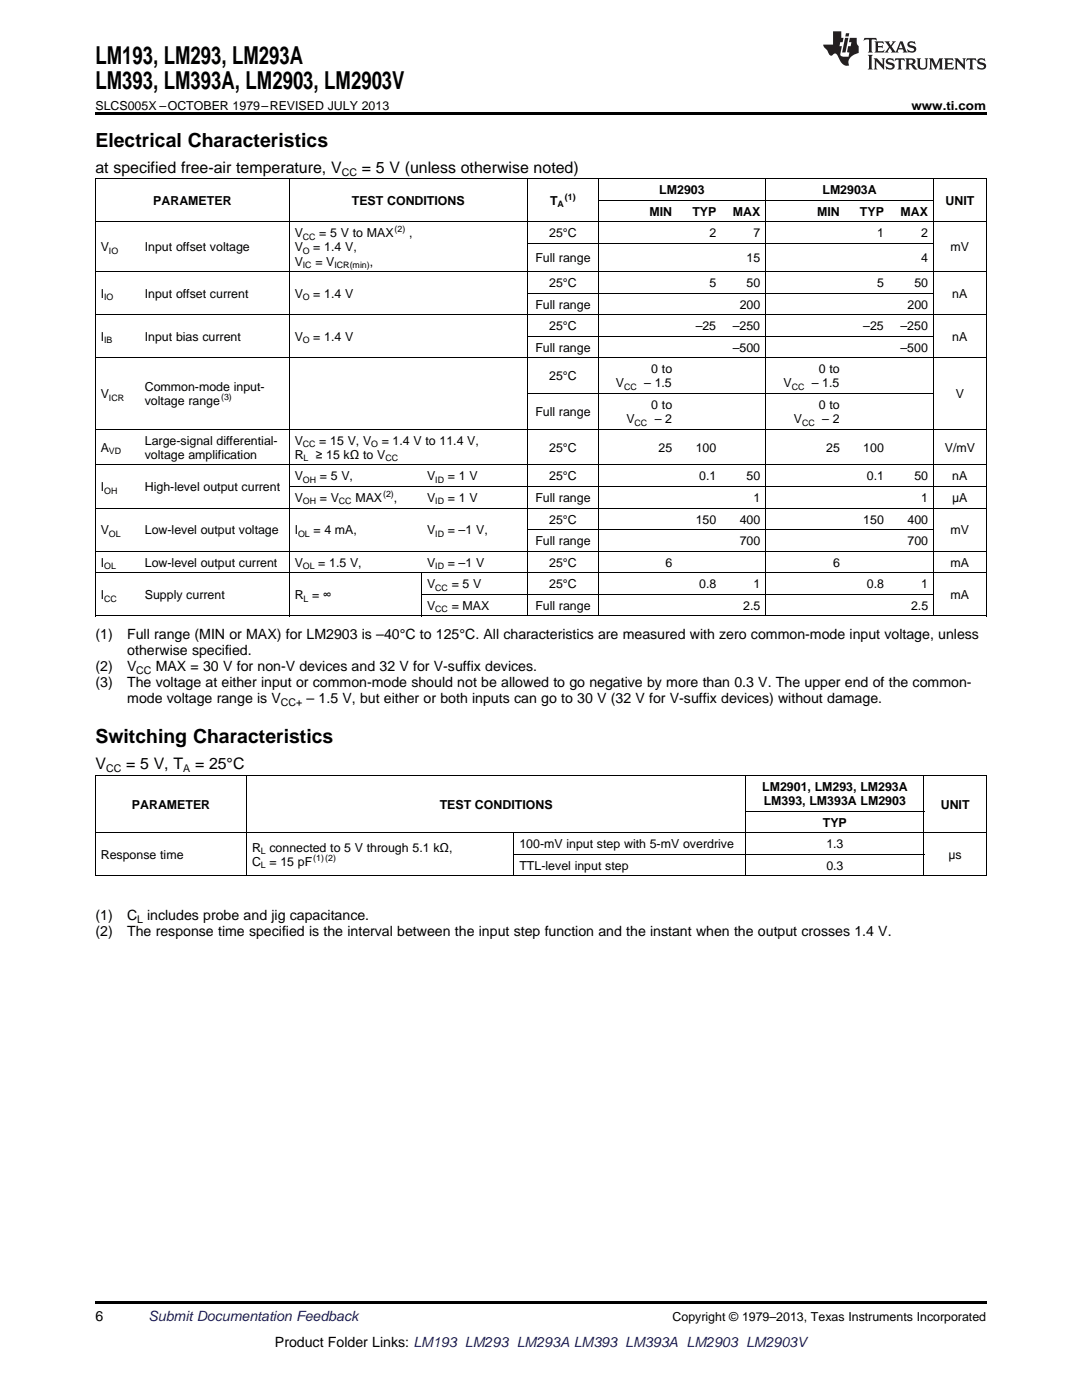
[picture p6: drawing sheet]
<svg xmlns="http://www.w3.org/2000/svg" width="216mm" height="279mm" viewBox="0 0 216 279" stroke-linecap="round" stroke-linejoin="round" font-family="sans-serif">
<defs><g id="words">
<g font-size="4.9">
<text x="19" y="12.8">LM193, LM293, LM293A</text>
<text x="19" y="17.8">LM393, LM393A, LM2903, LM2903V</text>
</g>
<g font-size="3.9">
<text x="19" y="29.3">Electrical Characteristics</text>
<text x="19" y="148.4">Switching Characteristics</text>
</g>
<g font-size="3.2">
<text x="19" y="34.4">at specified free-air temperature, V</text>
<text x="72.2" y="34.4">= 5 V (unless otherwise noted)</text>
<text x="19" y="153.5">V</text>
<text x="25.2" y="153.5">= 5 V, T</text>
<text x="38.9" y="153.5">= 25°C</text>
</g>
<g font-size="2.8">
<text x="19" y="127.6">(1)</text>
<text x="25.4" y="127.6">Full range (MIN or MAX) for LM2903 is –40°C to 125°C. All characteristics are measured with zero common-mode input voltage, unless</text>
<text x="25.4" y="130.7">otherwise specified.</text>
<text x="19" y="133.9">(2)</text>
<text x="19" y="137.1">(3)</text>
<text x="25.4" y="133.9">V</text>
<text x="25.4" y="137.1">The voltage at either input or common-mode should not be allowed to go negative by more than 0.3 V. The upper end of the common-</text>
<text x="31.1" y="133.9">MAX = 30 V for non-V devices and 32 V for V-suffix devices.</text>
<text x="25.4" y="140.3">mode voltage range is V</text>
<text x="61.2" y="140.3">– 1.5 V, but either or both inputs can go to 30 V (32 V for V-suffix devices) without damage.</text>
<text x="19" y="183.7">(1)</text>
<text x="25.4" y="183.7">C includes probe and jig capacitance.</text>
<text x="19" y="186.8">(2)</text>
<text x="25.4" y="186.8">The response time specified is the interval between the input step function and the instant when the output crosses 1.4 V.</text>
<text x="19" y="263.6">6</text>
<text x="54.9" y="268.9">Product Folder Links: LM193 LM293 LM293A LM393 LM393A LM2903 LM2903V</text>
</g>
<text font-size="2.8" fill="#0000c8" x="29.6" y="263.6">Submit Documentation Feedback</text>
<g font-size="2.5">
<text x="19" y="21.9">SLCS005X –OCTOBER 1979–REVISED JULY 2013</text>
<text x="181.9" y="21.9">www.ti.com</text>
<text x="30.6" y="40.9">PARAMETER</text>
<text x="70.2" y="40.9">TEST CONDITIONS</text>
<text x="109.7" y="40.9">T</text>
<text x="131.6" y="38.7">LM2903</text>
<text x="164.1" y="38.7">LM2903A</text>
<text x="188.7" y="40.9">UNIT</text>
<text x="58.8" y="47.3">V</text>
<text x="63.7" y="47.3">= 5 V to MAX</text>
<text x="81.6" y="47.3">,</text>
<text x="109.6" y="47.3">25°C</text>
<text x="129.6" y="43">MIN</text>
<text x="138.1" y="43">TYP</text>
<text x="141.6" y="47.3">2</text>
<text x="146.2" y="43">MAX</text>
<text x="150.4" y="47.3">7</text>
<text x="163.1" y="43">MIN</text>
<text x="171.6" y="43">TYP</text>
<text x="175" y="47.3">1</text>
<text x="179.7" y="43">MAX</text>
<text x="183.8" y="47.3">2</text>
<text x="20.1" y="50.2">V</text>
<text x="28.9" y="50.2">Input offset voltage</text>
<text x="58.8" y="50.2">V</text>
<text x="58.8" y="53">V</text>
<text x="62.5" y="50.2">= 1.4 V,</text>
<text x="62.9" y="53">= V</text>
<text x="73.8" y="53">,</text>
<text x="106.8" y="52.3">Full range</text>
<text x="149" y="52.3">15</text>
<text x="183.8" y="52.3">4</text>
<text x="189.7" y="50.2">mV</text>
<text x="20.1" y="59.4">I</text>
<text x="28.9" y="59.4">Input offset current</text>
<text x="58.8" y="59.4">V</text>
<text x="62.5" y="59.4">= 1.4 V</text>
<text x="109.6" y="57.3">25°C</text>
<text x="141.6" y="57.3">5</text>
<text x="149" y="57.3">50</text>
<text x="175" y="57.3">5</text>
<text x="182.5" y="57.3">50</text>
<text x="190" y="59.4">nA</text>
<text x="106.8" y="61.6">Full range</text>
<text x="109.6" y="65.9">25°C</text>
<text x="138.8" y="65.9">–25</text>
<text x="146.2" y="65.9">–250</text>
<text x="147.6" y="61.6">200</text>
<text x="172.3" y="65.9">–25</text>
<text x="179.7" y="65.9">–250</text>
<text x="181.1" y="61.6">200</text>
<text x="20.1" y="68.1">I</text>
<text x="28.9" y="68.1">Input bias current</text>
<text x="58.8" y="68.1">V</text>
<text x="62.5" y="68.1">= 1.4 V</text>
<text x="106.8" y="70.2">Full range</text>
<text x="146.2" y="70.2">–500</text>
<text x="179.7" y="70.2">–500</text>
<text x="190" y="68.1">nA</text>
<text x="109.6" y="75.9">25°C</text>
<text x="122.9" y="77.3">V</text>
<text x="128.6" y="77.3">– 1.5</text>
<text x="130" y="74.5">0 to</text>
<text x="156.4" y="77.3">V</text>
<text x="162" y="77.3">– 1.5</text>
<text x="163.4" y="74.5">0 to</text>
<text x="20.1" y="79.5">V</text>
<text x="28.9" y="78.1">Common-mode input-</text>
<text x="28.9" y="80.9">voltage range</text>
<text x="106.8" y="83">Full range</text>
<text x="130" y="81.6">0 to</text>
<text x="163.4" y="81.6">0 to</text>
<text x="190.7" y="79.5">V</text>
<text x="28.9" y="88.8">Large-signal differential-</text>
<text x="58.8" y="88.8">V</text>
<text x="63.7" y="88.8">= 15 V, V</text>
<text x="76.2" y="88.8">= 1.4 V to 11.4 V,</text>
<text x="125" y="84.5">V</text>
<text x="130.6" y="84.5">– 2</text>
<text x="158.4" y="84.5">V</text>
<text x="164.1" y="84.5">– 2</text>
<text x="20.1" y="90.2">A</text>
<text x="28.9" y="91.6">voltage amplification</text>
<text x="58.8" y="91.6">R</text>
<text x="58.8" y="95.9">V</text>
<text x="63" y="91.6">≥ 15 kΩ to V</text>
<text x="63.8" y="95.9">= 5 V,</text>
<text x="85.2" y="95.9">V</text>
<text x="89.4" y="95.9">= 1 V</text>
<text x="109.6" y="90.2">25°C</text>
<text x="109.6" y="95.9">25°C</text>
<text x="131.4" y="90.2">25</text>
<text x="138.8" y="90.2">100</text>
<text x="139.5" y="95.9">0.1</text>
<text x="149" y="95.9">50</text>
<text x="164.9" y="90.2">25</text>
<text x="172.3" y="90.2">100</text>
<text x="173" y="95.9">0.1</text>
<text x="182.5" y="95.9">50</text>
<text x="188.5" y="90.2">V/mV</text>
<text x="190" y="95.9">nA</text>
<text x="20.1" y="98">I</text>
<text x="28.9" y="98">High-level output current</text>
<text x="58.8" y="100.2">V</text>
<text x="63.8" y="100.2">= V</text>
<text x="70.9" y="100.2">MAX</text>
<text x="78.6" y="100.2">,</text>
<text x="85.2" y="100.2">V</text>
<text x="89.4" y="100.2">= 1 V</text>
<text x="106.8" y="100.2">Full range</text>
<text x="150.4" y="100.2">1</text>
<text x="183.8" y="100.2">1</text>
<text x="190" y="100.2">μA</text>
<text x="20.1" y="106.6">V</text>
<text x="28.9" y="106.6">Low-level output voltage</text>
<text x="58.8" y="106.6">I</text>
<text x="62.5" y="106.6">= 4 mA,</text>
<text x="85.2" y="106.6">V</text>
<text x="89.4" y="106.6">= –1 V,</text>
<text x="109.6" y="104.5">25°C</text>
<text x="138.8" y="104.5">150</text>
<text x="147.6" y="104.5">400</text>
<text x="172.3" y="104.5">150</text>
<text x="181.1" y="104.5">400</text>
<text x="189.7" y="106.6">mV</text>
<text x="20.1" y="113.1">I</text>
<text x="28.9" y="113.1">Low-level output current</text>
<text x="58.8" y="113.1">V</text>
<text x="63.5" y="113.1">= 1.5 V,</text>
<text x="85.2" y="113.1">V</text>
<text x="89.4" y="113.1">= –1 V</text>
<text x="106.8" y="108.8">Full range</text>
<text x="109.6" y="113.1">25°C</text>
<text x="132.8" y="113.1">6</text>
<text x="147.6" y="108.8">700</text>
<text x="166.2" y="113.1">6</text>
<text x="181.1" y="108.8">700</text>
<text x="189.7" y="113.1">mA</text>
<text x="20.1" y="119.6">I</text>
<text x="28.9" y="119.6">Supply current</text>
<text x="58.8" y="119.6">R = ∞</text>
<text x="85.2" y="117.4">V</text>
<text x="90.1" y="117.4">= 5 V</text>
<text x="109.6" y="117.4">25°C</text>
<text x="139.5" y="117.4">0.8</text>
<text x="150.4" y="117.4">1</text>
<text x="173" y="117.4">0.8</text>
<text x="183.8" y="117.4">1</text>
<text x="189.7" y="119.6">mA</text>
<text x="85.2" y="121.7">V</text>
<text x="90.1" y="121.7">= MAX</text>
<text x="106.8" y="121.7">Full range</text>
<text x="148.3" y="121.7">2.5</text>
<text x="181.8" y="121.7">2.5</text>
<text x="26.3" y="161.4">PARAMETER</text>
<text x="87.7" y="161.4">TEST CONDITIONS</text>
<text x="152.1" y="157.8">LM2901, LM293, LM293A</text>
<text x="152.4" y="160.7">LM393, LM393A LM2903</text>
<text x="187.7" y="161.4">UNIT</text>
<text x="164.2" y="165">TYP</text>
<text x="20.1" y="171.4">Response time</text>
<text x="50.3" y="170">R connected to 5 V through 5.1 kΩ,</text>
<text x="50.3" y="172.8">C = 15 pF</text>
<text x="103.6" y="169.3">100-mV input step with 5-mV overdrive</text>
<text x="103.6" y="173.6">TTL-level input step</text>
<text x="164.9" y="169.3">1.3</text>
<text x="164.9" y="173.6">0.3</text>
<text x="189.3" y="171.4">μs</text>
<text x="134.2" y="263.6">Copyright © 1979–2013, Texas Instruments Incorporated</text>
</g>
<g font-size="2.1">
<text x="68.2" y="35.1">CC</text>
<text x="27.2" y="134.5">CC</text>
<text x="56.1" y="140.8">CC+</text>
<text x="21.2" y="154.2">CC</text>
<text x="36.5" y="154.2">A</text>
<text x="27.3" y="184.2">L</text>
</g>
<g font-size="1.8">
<text x="111.2" y="41.4">A</text>
<text x="112.7" y="39.9">(1)</text>
<text x="60.4" y="47.8">CC</text>
<text x="78.7" y="46.4">(2)</text>
<text x="21.7" y="50.7">IO</text>
<text x="60.4" y="50.7">O</text>
<text x="60.4" y="53.5">IC</text>
<text x="66.7" y="53.5">ICR(min)</text>
<text x="20.8" y="59.9">IO</text>
<text x="60.4" y="59.9">O</text>
<text x="20.8" y="68.5">IB</text>
<text x="60.4" y="68.5">O</text>
<text x="124.5" y="77.8">CC</text>
<text x="158" y="77.8">CC</text>
<text x="21.7" y="80">ICR</text>
<text x="44.1" y="79.9">(3)</text>
<text x="60.4" y="89.3">CC</text>
<text x="74.1" y="89.3">O</text>
<text x="126.6" y="84.9">CC</text>
<text x="160.1" y="84.9">CC</text>
<text x="21.7" y="90.7">VD</text>
<text x="60.6" y="92.1">L</text>
<text x="76.9" y="92.1">CC</text>
<text x="20.8" y="98.5">OH</text>
<text x="60.4" y="96.4">OH</text>
<text x="60.4" y="100.7">OH</text>
<text x="67.6" y="100.7">CC</text>
<text x="76.4" y="99.2">(2)</text>
<text x="86.9" y="96.4">ID</text>
<text x="86.9" y="100.7">ID</text>
<text x="21.7" y="107.1">OL</text>
<text x="59.5" y="107.1">OL</text>
<text x="86.9" y="107.1">ID</text>
<text x="20.8" y="113.6">OL</text>
<text x="60.4" y="113.6">OL</text>
<text x="86.9" y="113.6">ID</text>
<text x="86.9" y="117.9">CC</text>
<text x="20.8" y="120.1">CC</text>
<text x="60.6" y="120.1">L</text>
<text x="86.9" y="122.2">CC</text>
<text x="52.1" y="170.5">L</text>
<text x="52.1" y="173.3">L</text>
<text x="62.5" y="171.8">(1)(2)</text>
</g>
</g></defs>
<path d="M19 22.5h177.8v.5h-177.8zM19 259.7h177.8v.5h-177.8z" fill="#000"/>
<g fill="none" stroke="#000" stroke-width=".2">
<path d="M19 35.6h177.8M19.1 35.7v87.3M57.7 35.7v87.3M105.3 35.7v87.3M119.3 35.7v87.3M119.4 40h66.9M152.8 35.7v87.3M186.2 35.7v87.3M196.8 35.7v87.3M19 54.2h177.8M19 44.3h177.8M105.3 58.5h81"/>
<path d="M105.3 48.6h81M19 71.4h177.8M19 62.8h177.8M105.3 78.5h81M105.3 67.1h81M19 92.8h177.8M19 85.7h177.8M57.7 97.1h139.1M19 114.3h177.8M19 110h177.8M19 101.4h177.8M84.1 114.4v8.6"/>
<path d="M84.2 118.6h102.1M105.3 105.7h81M19 122.9h177.8M19 154.7h177.8M19.1 154.8v20M49.2 154.8v20M148.8 154.8v20M184.3 154.8v20M196.8 154.8v20M19 174.8h177.8M19 166.2h177.8M102.5 166.2v8.6"/>
<path d="M102.6 170.5h81.8M148.8 161.9h35.6"/>
</g>
<g fill="#231f20">
<path d="M172.5 7.6l-.1 .5 .4-.2h.6v.1v2.1l-.2 .4h.9l-.2-.4v-2.1l.1-.1h.5l.5 .2-.2-.5zM174.5 8.3l.2 .3v1.5l-.2 .4h1.8l.2-.6a1.04 1.04 0 0 1-1.3 .2v-.7h.6l.3 .2v-.6l-.3 .2h-.6v-.6l.8-.1 .4 .3-.2-.5zM176.5 8.3l.9 1.1-.9 1.1h.8l-.2-.2 .4-.7 .5 .7-.2 .2h1.5l-.2-.2 .2-.4h.9l.1 .4-.2 .2h1l-.3-.3-.7-1.9h-.5l-.9 2-.8-1 .9-1h-.8l.1 .3-.4 .5-.3-.6 .1-.2zM179.7 8.6l.4 1h-.7zM181.3 8.4a.63 .63 0 0 0-.2 .7 .63 .63 0 0 0 .6 .4l.6 .2 .1 .2a.75 .75 0 0 1-.7 .4 .75 .75 0 0 1-.6-.5l.1 .7 .1-.1a1.11 1.11 0 0 0 1.5-.6 1.13 1.13 0 0 0-1.2-.8l-.1-.4a1.04 1.04 0 0 1 1.2 .2l-.2-.5-.2 .1-.4-.2zM173.2 10.9l.2 .4v2.2l-.2 .4h1l-.3-.4v-2.2l.3-.4zM174.3 11.6l.3 .4v1.5l-.3 .4h.8l-.2-.4v-1.3l1.5 1.7v-1.9l.2-.4h-.7l.2 .4v.9l-1.1-1.3zM177 11.8a.62 .62 0 0 0-.2 .7 .62 .62 0 0 0 .6 .4l.6 .1 .1 .3a.76 .76 0 0 1-.7 .3 .76 .76 0 0 1-.7-.4l.2 .7 .1-.1a1.11 1.11 0 0 0 1.5-.6 1.13 1.13 0 0 0-1.2-.8l-.1-.4a1.04 1.04 0 0 1 1.2 .2l-.2-.6-.2 .1-.5-.1zM178.7 11.6l-.2 .6a.61 .61 0 0 1 .8-.3v1.6l-.2 .4h.9l-.2-.4v-1.6a.63 .63 0 0 1 .7 .3l-.1-.6zM180.6 11.6l.3 .4v1.5l-.3 .4h1l-.2-.2-.1-.8 .6 .2a.76 .76 0 0 0 1.2 .7l-1-1a.58 .58 0 0 0 .6-.5 .58 .58 0 0 0-.5-.6zM181.4 11.9h.1a.45 .45 0 0 1 .5 .1 .45 .45 0 0 1 .1 .5l-.8 .2zM182.9 11.6l.2 .2a2.17 2.17 0 0 0 .3 1.9 .99 .99 0 0 0 1.6-.6v-1.1l.2-.4h-.7l.2 .2a1.92 1.92 0 0 1-.2 1.8 .6 .6 0 0 1-.9-.5v-1.1l.2-.4zM185.4 11.6l.2 .4v1.5l-.2 .4h.7l-.2-.4v-1.4l.8 1.8 .8-1.8v1.4l-.2 .4h.9l-.2-.4v-1.5l.2-.4h-.8l-.6 1.5-.6-1.5zM188.4 11.6l.2 .4v1.5l-.2 .4h1.8l.1-.6a1.04 1.04 0 0 1-1.2 .1v-.6h.5l.4 .2v-.6l-.4 .2h-.5v-.7h.8l.3 .3-.1-.6zM190.5 11.6l.2 .4v1.5l-.2 .4h.7l-.2-.4v-1.3l1.5 1.7v-1.9l.2-.4h-.7l.2 .4v.9l-1.1-1.3zM192.9 11.6l-.1 .6a.61 .61 0 0 1 .7-.3l.1 1.6-.3 .4h1l-.3-.4 .1-1.6a.63 .63 0 0 1 .7 .3l-.1-.6zM195.2 11.8a.62 .62 0 0 0-.2 .7 .62 .62 0 0 0 .6 .4l.6 .1 .1 .3a.76 .76 0 0 1-.7 .3 .76 .76 0 0 1-.6-.4l.1 .7 .1-.1a1.11 1.11 0 0 0 1.6-.6 1.13 1.13 0 0 0-1.3-.8l-.1-.4a1.04 1.04 0 0 1 1.2 .2l-.1-.6-.2 .1-.5-.1z"/>
<path d="M166.2 6.3v2.6h-1.9v.4l.8 .9a.91 .91 0 0 0 1 .8 .56 .56 0 0 1 .5-.3 .56 .56 0 0 1 .5 .3l.4 .8a1.53 1.53 0 0 0 1.9 1.2 1.54 1.54 0 0 1 1-2.1l.9-.3v-1.4a1.52 1.52 0 0 1-.4-1.6h-1.3l-.2 .8h.5l-.2 .8h-.5l-.1 1v.2l.4 .1-.2 .8a1.93 1.93 0 0 1-1.6-.3l.3-1.8h-.5l.2-.8h.4l.2-.8h-.4v-1.3zM168.6 7.6l-.6 2.9h.7l.6-2.9zM168.8 6.6l-.1 .7h.6l.2-.7z"/>
</g>
<use href="#words"/>
</svg>
